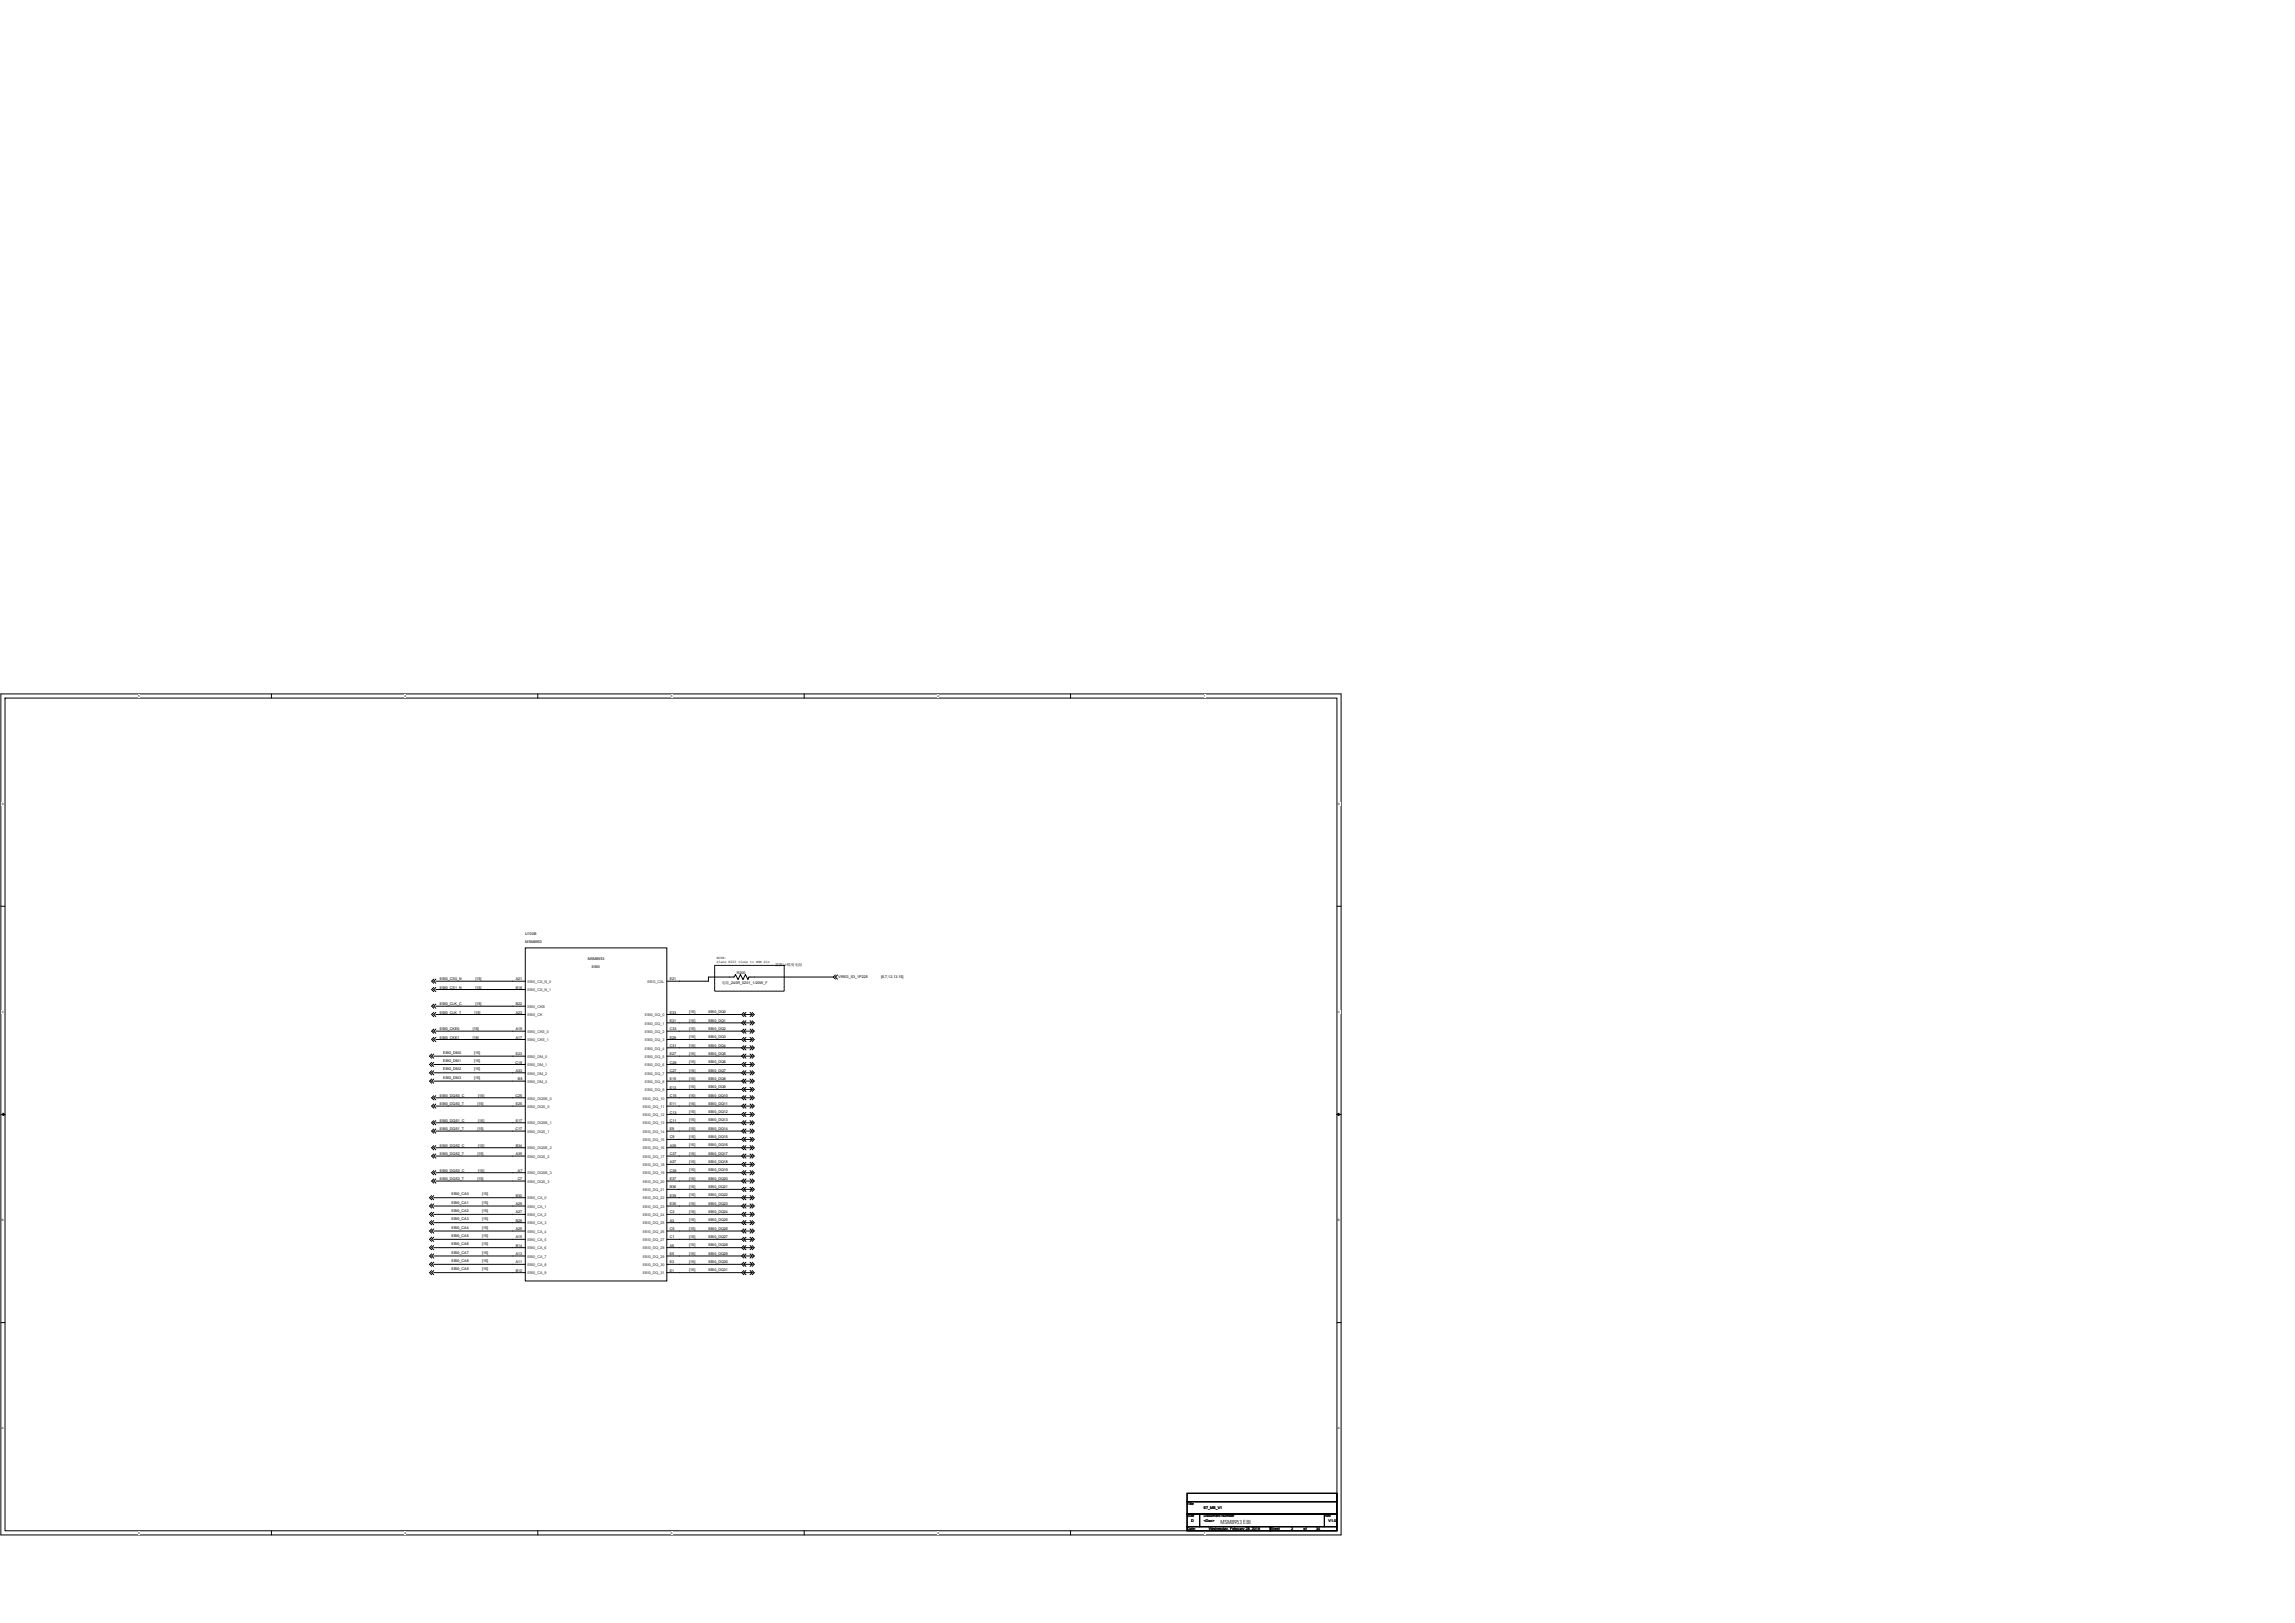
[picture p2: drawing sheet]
<svg xmlns="http://www.w3.org/2000/svg" width="420mm" height="297mm" viewBox="0 0 420 297" stroke-linecap="round" stroke-linejoin="round" font-family="sans-serif">
<defs><g id="words">
<text font-size="1.1" x="223.4" y="278.9">MSM8953 EBI</text>
<g font-size=".7">
<text x="96.2" y="171">U100B</text>
<text x="96.2" y="172.6">MSM8953</text>
<text x="80.5" y="179.4">EBI0_CS0_N</text>
<text x="87" y="179.4">[15]</text>
<text x="94.4" y="179.4">A21</text>
<text x="107.6" y="175.6">MSM8953</text>
<text x="108.4" y="177.1">EBI0</text>
<text x="122.6" y="179.4">E21</text>
<text x="131.2" y="175.6">NOTE:</text>
<text x="131.2" y="176.3">Place R200 close to MSM Pin</text>
<text x="134.9" y="178.2">R200</text>
<text x="141.9" y="176.7">需要1%精度电阻</text>
<text x="153.5" y="179">VREG_S3_1P225</text>
<text x="161.3" y="179">[6,7,12,13,15]</text>
<text x="80.5" y="181">EBI0_CS1_N</text>
<text x="80.5" y="185.5">EBI0_CLK_T</text>
<text x="80.5" y="184">EBI0_CLK_C</text>
<text x="86.9" y="185.5">[15]</text>
<text x="87" y="181">[15]</text>
<text x="87" y="184">[15]</text>
<text x="94.4" y="185.5">A23</text>
<text x="94.4" y="184">B22</text>
<text x="94.4" y="180.9">B18</text>
<text x="122.6" y="185.5">E33</text>
<text x="126.2" y="185.4">[15]</text>
<text x="129.7" y="185.4">EBI0_DQ0</text>
<text x="132.1" y="180">电阻_240R_0201_1/20W_F</text>
<text x="80.5" y="188.6">EBI0_CKE0</text>
<text x="80.5" y="190.1">EBI0_CKE1</text>
<text x="86.6" y="188.6">[15]</text>
<text x="86.6" y="190.1">[15]</text>
<text x="94.4" y="190.1">A17</text>
<text x="94.4" y="188.6">A19</text>
<text x="122.6" y="191.6">C31</text>
<text x="122.6" y="190.1">E29</text>
<text x="122.6" y="188.6">C33</text>
<text x="122.6" y="187">E31</text>
<text x="126.2" y="187">[15]</text>
<text x="126.2" y="188.5">[15]</text>
<text x="126.2" y="190">[15]</text>
<text x="126.2" y="191.5">[15]</text>
<text x="129.7" y="187">EBI0_DQ1</text>
<text x="129.7" y="188.5">EBI0_DQ2</text>
<text x="129.7" y="190">EBI0_DQ3</text>
<text x="129.7" y="191.5">EBI0_DQ4</text>
<text x="81.2" y="192.8">EBI0_DM0</text>
<text x="81.2" y="194.4">EBI0_DM1</text>
<text x="81.2" y="195.9">EBI0_DM2</text>
<text x="81.2" y="197.4">EBI0_DM3</text>
<text x="86.8" y="192.8">[15]</text>
<text x="86.8" y="194.4">[15]</text>
<text x="86.8" y="195.9">[15]</text>
<text x="86.8" y="197.4">[15]</text>
<text x="94.4" y="194.6">C19</text>
<text x="94.4" y="196.2">A33</text>
<text x="94.4" y="193.1">E23</text>
<text x="94.8" y="197.7">B8</text>
<text x="122.6" y="197.7">E15</text>
<text x="122.6" y="196.2">C27</text>
<text x="122.6" y="194.6">C29</text>
<text x="122.6" y="193.1">E27</text>
<text x="126.2" y="193.1">[15]</text>
<text x="126.2" y="194.6">[15]</text>
<text x="126.2" y="197.6">[15]</text>
<text x="126.2" y="196.1">[15]</text>
<text x="129.7" y="193.1">EBI0_DQ5</text>
<text x="129.7" y="194.6">EBI0_DQ6</text>
<text x="129.7" y="197.6">EBI0_DQ8</text>
<text x="129.7" y="196.1">EBI0_DQ7</text>
<text x="80.5" y="202.3">EBI0_DQS0_T</text>
<text x="80.5" y="200.8">EBI0_DQS0_C</text>
<text x="87.4" y="202.3">[15]</text>
<text x="87.6" y="200.8">[15]</text>
<text x="94.4" y="200.7">C25</text>
<text x="94.4" y="202.3">E25</text>
<text x="122.6" y="199.2">E13</text>
<text x="122.6" y="203.8">C13</text>
<text x="122.6" y="202.3">E11</text>
<text x="122.6" y="200.7">C15</text>
<text x="126.2" y="199.2">[15]</text>
<text x="126.2" y="200.7">[15]</text>
<text x="126.2" y="203.7">[15]</text>
<text x="126.2" y="202.2">[15]</text>
<text x="129.7" y="199.2">EBI0_DQ9</text>
<text x="129.7" y="200.7">EBI0_DQ10</text>
<text x="129.7" y="203.7">EBI0_DQ12</text>
<text x="129.7" y="202.2">EBI0_DQ11</text>
<text x="80.5" y="209.9">EBI0_DQS2_C</text>
<text x="80.5" y="206.9">EBI0_DQS1_T</text>
<text x="80.5" y="205.3">EBI0_DQS1_C</text>
<text x="87.4" y="206.9">[15]</text>
<text x="87.6" y="209.9">[15]</text>
<text x="87.6" y="205.3">[15]</text>
<text x="94.4" y="206.8">C17</text>
<text x="94.4" y="209.9">B34</text>
<text x="94.4" y="205.3">E17</text>
<text x="122.6" y="209.9">A39</text>
<text x="122.6" y="208.4">C9</text>
<text x="122.6" y="206.8">E9</text>
<text x="122.6" y="205.3">C11</text>
<text x="126.2" y="205.3">[15]</text>
<text x="126.2" y="206.8">[15]</text>
<text x="126.2" y="209.8">[15]</text>
<text x="126.2" y="208.3">[15]</text>
<text x="129.7" y="205.3">EBI0_DQ13</text>
<text x="129.7" y="206.8">EBI0_DQ14</text>
<text x="129.7" y="209.8">EBI0_DQ16</text>
<text x="129.7" y="208.3">EBI0_DQ15</text>
<text x="80.5" y="214.5">EBI0_DQS3_C</text>
<text x="80.5" y="211.4">EBI0_DQS2_T</text>
<text x="87.4" y="211.4">[15]</text>
<text x="87.6" y="214.5">[15]</text>
<text x="94.4" y="211.4">A35</text>
<text x="94.8" y="216">C7</text>
<text x="94.8" y="214.5">A7</text>
<text x="122.6" y="216">E37</text>
<text x="122.6" y="214.5">C39</text>
<text x="122.6" y="212.9">A37</text>
<text x="122.6" y="211.4">C37</text>
<text x="126.2" y="211.3">[15]</text>
<text x="126.2" y="212.9">[15]</text>
<text x="126.2" y="215.9">[15]</text>
<text x="126.2" y="214.4">[15]</text>
<text x="129.7" y="211.3">EBI0_DQ17</text>
<text x="129.7" y="212.9">EBI0_DQ18</text>
<text x="129.7" y="215.9">EBI0_DQ20</text>
<text x="129.7" y="214.4">EBI0_DQ19</text>
<text x="80.5" y="216">EBI0_DQS3_T</text>
<text x="82.7" y="218.8">EBI0_CA0</text>
<text x="82.7" y="220.3">EBI0_CA1</text>
<text x="82.7" y="221.8">EBI0_CA2</text>
<text x="87.4" y="216">[15]</text>
<text x="88.3" y="218.8">[15]</text>
<text x="88.3" y="220.3">[15]</text>
<text x="88.3" y="221.8">[15]</text>
<text x="94.4" y="220.6">A29</text>
<text x="94.4" y="219">B30</text>
<text x="122.6" y="220.6">E35</text>
<text x="122.6" y="219">E39</text>
<text x="122.6" y="217.5">B36</text>
<text x="126.2" y="217.4">[15]</text>
<text x="126.2" y="219">[15]</text>
<text x="126.2" y="220.5">[15]</text>
<text x="129.7" y="217.4">EBI0_DQ21</text>
<text x="129.7" y="219">EBI0_DQ22</text>
<text x="129.7" y="220.5">EBI0_DQ23</text>
<text x="82.7" y="223.3">EBI0_CA3</text>
<text x="82.7" y="224.9">EBI0_CA4</text>
<text x="82.7" y="226.4">EBI0_CA5</text>
<text x="82.7" y="227.9">EBI0_CA6</text>
<text x="88.3" y="223.3">[15]</text>
<text x="88.3" y="224.9">[15]</text>
<text x="88.3" y="226.4">[15]</text>
<text x="88.3" y="227.9">[15]</text>
<text x="94.4" y="226.7">A15</text>
<text x="94.4" y="225.1">A25</text>
<text x="94.4" y="223.6">B26</text>
<text x="94.4" y="222.1">A27</text>
<text x="122.6" y="226.7">C1</text>
<text x="122.6" y="225.1">C5</text>
<text x="122.6" y="223.6">A3</text>
<text x="122.6" y="222.1">C3</text>
<text x="126.2" y="222">[15]</text>
<text x="126.2" y="223.5">[15]</text>
<text x="126.2" y="225.1">[15]</text>
<text x="126.2" y="226.6">[15]</text>
<text x="129.7" y="222">EBI0_DQ24</text>
<text x="129.7" y="223.5">EBI0_DQ25</text>
<text x="129.7" y="225.1">EBI0_DQ26</text>
<text x="129.7" y="226.6">EBI0_DQ27</text>
<text x="82.7" y="229.4">EBI0_CA7</text>
<text x="82.7" y="230.9">EBI0_CA8</text>
<text x="82.7" y="232.5">EBI0_CA9</text>
<text x="88.3" y="229.4">[15]</text>
<text x="88.3" y="230.9">[15]</text>
<text x="88.3" y="232.5">[15]</text>
<text x="94.4" y="232.7">B10</text>
<text x="94.4" y="231.2">A11</text>
<text x="94.4" y="229.7">A13</text>
<text x="94.4" y="228.2">B14</text>
<text x="122.6" y="232.7">E1</text>
<text x="122.6" y="231.2">E3</text>
<text x="122.6" y="229.7">E5</text>
<text x="122.6" y="228.2">A5</text>
<text x="126.2" y="228.1">[15]</text>
<text x="126.2" y="229.6">[15]</text>
<text x="126.2" y="232.7">[15]</text>
<text x="126.2" y="231.2">[15]</text>
<text x="129.7" y="228.1">EBI0_DQ28</text>
<text x="129.7" y="229.6">EBI0_DQ29</text>
<text x="129.7" y="232.7">EBI0_DQ31</text>
<text x="129.7" y="231.2">EBI0_DQ30</text>
<text x="217.3" y="275.4">Title</text>
<text x="217.3" y="277.7">Size</text>
<text x="217.3" y="280">Date:</text>
<text x="218.1" y="278.5">D</text>
<text x="220.4" y="277.7">Document Number</text>
<text x="220.4" y="278.5">&lt;Doc&gt;</text>
<text x="220.4" y="276.2">E7_MB_V1</text>
<text x="221.3" y="280">Wednesday, February 28, 2018</text>
<text x="232.6" y="280">Sheet</text>
<text x="236.4" y="280">2</text>
<text x="238.7" y="280">of</text>
<text x="240.9" y="280">34</text>
<text x="242.5" y="277.7">Rev</text>
<text x="243.2" y="278.5">V1.0</text>
</g>
<g font-size=".7" fill="#333">
<text x="96.6" y="179.9">EBI0_CS_N_0</text>
<text x="118.5" y="179.9">EBI0_CAL</text>
<text x="96.6" y="186">EBI0_CK</text>
<text x="96.6" y="184.5">EBI0_CKB</text>
<text x="96.6" y="181.4">EBI0_CS_N_1</text>
<text x="118.1" y="186">EBI0_DQ_0</text>
<text x="96.6" y="190.6">EBI0_CKE_1</text>
<text x="96.6" y="189">EBI0_CKE_0</text>
<text x="118.1" y="190.6">EBI0_DQ_3</text>
<text x="118.1" y="189">EBI0_DQ_2</text>
<text x="118.1" y="187.5">EBI0_DQ_1</text>
<text x="96.6" y="196.7">EBI0_DM_2</text>
<text x="96.6" y="195.1">EBI0_DM_1</text>
<text x="96.6" y="193.6">EBI0_DM_0</text>
<text x="118.1" y="196.7">EBI0_DQ_7</text>
<text x="118.1" y="195.1">EBI0_DQ_6</text>
<text x="118.1" y="193.6">EBI0_DQ_5</text>
<text x="118.1" y="192.1">EBI0_DQ_4</text>
<text x="96.6" y="202.8">EBI0_DQS_0</text>
<text x="96.6" y="201.2">EBI0_DQSB_0</text>
<text x="96.6" y="198.2">EBI0_DM_3</text>
<text x="117.7" y="202.8">EBI0_DQ_11</text>
<text x="117.7" y="201.2">EBI0_DQ_10</text>
<text x="118.1" y="199.7">EBI0_DQ_9</text>
<text x="118.1" y="198.2">EBI0_DQ_8</text>
<text x="96.6" y="207.3">EBI0_DQS_1</text>
<text x="96.6" y="205.8">EBI0_DQSB_1</text>
<text x="117.7" y="208.9">EBI0_DQ_15</text>
<text x="117.7" y="207.3">EBI0_DQ_14</text>
<text x="117.7" y="205.8">EBI0_DQ_13</text>
<text x="117.7" y="204.3">EBI0_DQ_12</text>
<text x="96.6" y="214.9">EBI0_DQSB_3</text>
<text x="96.6" y="211.9">EBI0_DQS_2</text>
<text x="96.6" y="210.4">EBI0_DQSB_2</text>
<text x="117.7" y="214.9">EBI0_DQ_19</text>
<text x="117.7" y="213.4">EBI0_DQ_18</text>
<text x="117.7" y="211.9">EBI0_DQ_17</text>
<text x="117.7" y="210.4">EBI0_DQ_16</text>
<text x="96.6" y="221">EBI0_CA_1</text>
<text x="96.6" y="219.5">EBI0_CA_0</text>
<text x="96.6" y="216.5">EBI0_DQS_3</text>
<text x="117.7" y="221">EBI0_DQ_23</text>
<text x="117.7" y="219.5">EBI0_DQ_22</text>
<text x="117.7" y="218">EBI0_DQ_21</text>
<text x="117.7" y="216.5">EBI0_DQ_20</text>
<text x="96.6" y="227.1">EBI0_CA_5</text>
<text x="96.6" y="225.6">EBI0_CA_4</text>
<text x="96.6" y="224.1">EBI0_CA_3</text>
<text x="96.6" y="222.6">EBI0_CA_2</text>
<text x="117.7" y="227.1">EBI0_DQ_27</text>
<text x="117.7" y="225.6">EBI0_DQ_26</text>
<text x="117.7" y="224.1">EBI0_DQ_25</text>
<text x="117.7" y="222.6">EBI0_DQ_24</text>
<text x="96.6" y="233.2">EBI0_CA_9</text>
<text x="96.6" y="231.7">EBI0_CA_8</text>
<text x="96.6" y="230.2">EBI0_CA_7</text>
<text x="96.6" y="228.7">EBI0_CA_6</text>
<text x="117.7" y="233.2">EBI0_DQ_31</text>
<text x="117.7" y="231.7">EBI0_DQ_30</text>
<text x="117.7" y="230.2">EBI0_DQ_29</text>
<text x="117.7" y="228.7">EBI0_DQ_28</text>
</g>
<g font-size=".5">
<text x="25.3" y="127.6">5</text>
<text x="74.1" y="127.6">4</text>
<text x="122.8" y="127.6">3</text>
<text x="171.6" y="127.6">2</text>
<text x="220.4" y="127.6">1</text>
<text x=".3" y="147.3">D</text>
<text x="245" y="147.3">D</text>
<text x=".3" y="185.4">C</text>
<text x="245" y="185.4">C</text>
<text x=".3" y="223.5">B</text>
<text x="245" y="223.5">B</text>
<text x=".3" y="261.6">A</text>
<text x="245" y="261.6">A</text>
<text x="25.3" y="280.7">5</text>
<text x="74.1" y="280.7">4</text>
<text x="122.8" y="280.7">3</text>
<text x="171.6" y="280.7">2</text>
<text x="220.4" y="280.7">1</text>
</g>
</g></defs>
<path d="M.2 127h245.3v153.9h-245.3zM.9 127.8h243.9v152.4h-243.9z" fill="none" stroke="#000" stroke-width=".18"/>
<g fill="#fff">
<path d="M25.3 127.1h.3v.6h-.3z"/>
<path d="M25.3 280.2h.3v.6h-.3z"/>
</g>
<path d="M49.7 127v.8M49.7 280.2v.7" fill="none" stroke="#000" stroke-width=".18"/>
<g fill="#fff">
<path d="M74.1 127.1h.3v.6h-.3z"/>
<path d="M74.1 280.2h.3v.6h-.3z"/>
</g>
<path d="M98.5 127v.8M98.5 280.2v.7" fill="none" stroke="#000" stroke-width=".18"/>
<g fill="#fff">
<path d="M122.8 127.1h.3v.6h-.3z"/>
<path d="M122.8 280.2h.3v.6h-.3z"/>
</g>
<path d="M147.2 127v.8M147.2 280.2v.7" fill="none" stroke="#000" stroke-width=".18"/>
<g fill="#fff">
<path d="M171.6 127.1h.3v.6h-.3z"/>
<path d="M171.6 280.2h.3v.6h-.3z"/>
</g>
<path d="M196 127v.8M196 280.2v.7" fill="none" stroke="#000" stroke-width=".18"/>
<g fill="#fff">
<path d="M220.4 127.1h.3v.6h-.3z"/>
<path d="M220.4 280.2h.3v.6h-.3z"/>
<path d="M.3 146.8h.4v.6h-.4z"/>
<path d="M245 146.8h.3v.6h-.3z"/>
<path d="M.3 184.9h.4v.6h-.4z"/>
<path d="M245 184.9h.3v.6h-.3z"/>
</g>
<path d="M.2 165.9h.7M244.8 165.9h.7" fill="none" stroke="#000" stroke-width=".18"/>
<g fill="#fff">
<path d="M.3 223h.4v.6h-.4z"/>
<path d="M245 223h.3v.6h-.3z"/>
</g>
<path d="M.2 204h.7M244.8 204h.7" fill="none" stroke="#000" stroke-width=".18"/>
<path d="M.5 203.7l.4 .3-.4 .2zM244.8 204l.3-.3v.5z" fill="#000" stroke="#000" stroke-width=".18"/>
<g fill="#fff">
<path d="M.3 261.1h.4v.6h-.4z"/>
<path d="M245 261.1h.3v.6h-.3z"/>
</g>
<g fill="none" stroke="#000" stroke-width=".18">
<path d="M79.4 179.2l-.4 .4 .4 .4M79.8 179.2l-.4 .4 .4 .4M79.8 179.6h16.4M96.2 173.5h25.9v60.9h-25.9zM130.8 176.7h12.8v4.7h-12.8zM134.3 178.8h.1M134.3 178.8h.1l.3-.4 .4 .9 .5-.9 .4 .9 .5-.9 .4 .9 .2-.5h.2M134.3 178.8h-4.6v.8h-7.6M137.3 178.8h.1M152.6 178.8l.3 .4M152.6 178.8h-15.3M152.9 178.4l-.3 .4"/>
<path d="M153.3 178.4l-.4 .4 .4 .4M79 192.9l-.4 .4 .4 .4M79 194.4l-.4 .4 .4 .4M79 196l-.4 .3 .4 .4M79 197.5l-.4 .4 .4 .3M79.4 180.7l-.4 .4 .4 .4M79.4 188.3l-.4 .4 .4 .4M79.4 185.3l-.4 .4 .4 .4M79.4 183.8l-.4 .3 .4 .4M79.4 189.9l-.4 .3 .4 .4M79.4 192.9l-.4 .4 .4 .4M79.4 194.4l-.4 .4 .4 .4"/>
<path d="M79.4 196l-.4 .3 .4 .4M79.4 197.5l-.4 .4 .4 .3M79.4 197.9h16.8M79.4 196.3h16.8M79.4 194.8h16.8M79.4 193.3h16.8M79.8 180.7l-.4 .4 .4 .4M79.8 188.3l-.4 .4 .4 .4M79.8 185.3l-.4 .4 .4 .4M79.8 183.8l-.4 .3 .4 .4M79.8 189.9l-.4 .3 .4 .4M79.8 190.2h16.4"/>
<path d="M79.8 188.7h16.4M79.8 185.7h16.4M79.8 184.1h16.4M79.8 181.1h16.4M135.8 185.7l.4 .4M135.8 187.2l.4 .4M135.8 188.7l.4 .4M135.8 190.2l.4 .4M135.8 191.8l.4 .4M135.8 193.3l.4 .4M135.8 194.8l.4 .4M135.8 197.9l.4 .3"/>
<path d="M135.8 196.3l.4 .4M135.8 199.4l.4 .4M135.8 199.4h-13.7M135.8 197.9h-13.7M135.8 196.3h-13.7M135.8 194.8h-13.7M135.8 193.3h-13.7M135.8 191.8h-13.7M135.8 190.2h-13.7M135.8 188.7h-13.7M135.8 187.2h-13.7M135.8 185.7h-13.7"/>
<path d="M136.2 185.7l.4 .4M136.2 187.2l.4 .4M136.2 188.7l.4 .4M136.2 190.2l.4 .4M136.2 191.8l.4 .4M136.2 193.3l.4 .4M136.2 194.8l.4 .4M136.2 197.9l.4 .3M136.2 196.3l.4 .4M136.2 199.4l.4 .4M136.2 185.7h1.5M136.2 187.2h1.5"/>
<path d="M136.2 188.7h1.5M136.2 190.2h1.5M136.2 191.8h1.5M136.2 193.3h1.5M136.2 194.8h1.5M136.2 197.9h1.5M136.2 196.3h1.5M136.2 199.4h1.5M136.2 185.3l-.4 .4M136.2 186.8l-.4 .4M136.2 188.3l-.4 .4M136.2 189.9l-.4 .3"/>
<path d="M136.2 191.4l-.4 .4M136.2 192.9l-.4 .4M136.2 194.4l-.4 .4M136.2 197.5l-.4 .4M136.2 196l-.4 .3M136.2 199l-.4 .4M136.6 185.3l-.4 .4M136.6 186.8l-.4 .4M136.6 188.3l-.4 .4M136.6 189.9l-.4 .3M136.6 191.4l-.4 .4M136.6 192.9l-.4 .4"/>
<path d="M136.6 194.4l-.4 .4M136.6 197.5l-.4 .4M136.6 196l-.4 .3M136.6 199l-.4 .4M137.3 185.3l.4 .4M137.3 186.8l.4 .4M137.3 188.3l.4 .4M137.3 189.9l.4 .3M137.3 191.4l.4 .4M137.3 192.9l.4 .4M137.3 194.4l.4 .4M137.3 197.5l.4 .4"/>
<path d="M137.3 196l.4 .3M137.3 199l.4 .4M137.7 185.3l.4 .4-.4 .4M137.7 186.8l.4 .4-.4 .4M137.7 188.3l.4 .4-.4 .4M137.7 189.9l.4 .3-.4 .4M137.7 191.4l.4 .4-.4 .4M137.7 192.9l.4 .4-.4 .4M137.7 194.4l.4 .4-.4 .4M137.7 197.5l.4 .4-.4 .3M137.7 196l.4 .3-.4 .4M137.7 199l.4 .4-.4 .4"/>
<path d="M137.7 185.7l-.4 .4M137.7 187.2l-.4 .4M137.7 188.7l-.4 .4M137.7 190.2l-.4 .4M137.7 191.8l-.4 .4M137.7 193.3l-.4 .4M137.7 194.8l-.4 .4M137.7 197.9l-.4 .3M137.7 196.3l-.4 .4M137.7 199.4l-.4 .4M79 218.8l-.4 .4 .4 .4M79.4 202.1l-.4 .3 .4 .4"/>
<path d="M79.4 200.5l-.4 .4 .4 .4M79.4 209.7l-.4 .4 .4 .3M79.4 206.6l-.4 .4 .4 .4M79.4 205.1l-.4 .4 .4 .4M79.4 215.8l-.4 .4 .4 .3M79.4 214.2l-.4 .4 .4 .4M79.4 211.2l-.4 .4 .4 .4M79.4 218.8l-.4 .4 .4 .4M79.4 219.2h16.8M79.8 202.1l-.4 .3 .4 .4M79.8 200.5l-.4 .4 .4 .4M79.8 209.7l-.4 .4 .4 .3"/>
<path d="M79.8 206.6l-.4 .4 .4 .4M79.8 205.1l-.4 .4 .4 .4M79.8 215.8l-.4 .4 .4 .3M79.8 214.2l-.4 .4 .4 .4M79.8 211.2l-.4 .4 .4 .4M79.8 216.2h16.4M79.8 214.6h16.4M79.8 211.6h16.4M79.8 210.1h16.4M79.8 207h16.4M79.8 205.5h16.4M79.8 202.4h16.4"/>
<path d="M79.8 200.9h16.4M135.8 200.9l.4 .4M135.8 204l.4 .3M135.8 202.4l.4 .4M135.8 205.5l.4 .4M135.8 207l.4 .4M135.8 210.1l.4 .3M135.8 208.5l.4 .4M135.8 211.6l.4 .4M135.8 213.1l.4 .4M135.8 216.2l.4 .3M135.8 214.6l.4 .4"/>
<path d="M135.8 217.7l.4 .4M135.8 219.2l.4 .4M135.8 219.2h-13.7M135.8 217.7h-13.7M135.8 216.2h-13.7M135.8 214.6h-13.7M135.8 213.1h-13.7M135.8 211.6h-13.7M135.8 210.1h-13.7M135.8 208.5h-13.7M135.8 207h-13.7M135.8 205.5h-13.7"/>
<path d="M135.8 204h-13.7M135.8 202.4h-13.7M135.8 200.9h-13.7M136.2 200.9l.4 .4M136.2 204l.4 .3M136.2 202.4l.4 .4M136.2 205.5l.4 .4M136.2 207l.4 .4M136.2 210.1l.4 .3M136.2 208.5l.4 .4M136.2 211.6l.4 .4M136.2 213.1l.4 .4"/>
<path d="M136.2 216.2l.4 .3M136.2 214.6l.4 .4M136.2 217.7l.4 .4M136.2 219.2l.4 .4M136.2 200.9h1.5M136.2 204h1.5M136.2 202.4h1.5M136.2 205.5h1.5M136.2 207h1.5M136.2 210.1h1.5M136.2 208.5h1.5M136.2 211.6h1.5"/>
<path d="M136.2 213.1h1.5M136.2 216.2h1.5M136.2 214.6h1.5M136.2 217.7h1.5M136.2 219.2h1.5M136.2 200.5l-.4 .4M136.2 203.6l-.4 .4M136.2 202.1l-.4 .3M136.2 205.1l-.4 .4M136.2 206.6l-.4 .4M136.2 209.7l-.4 .4M136.2 208.2l-.4 .3"/>
<path d="M136.2 211.2l-.4 .4M136.2 212.7l-.4 .4M136.2 215.8l-.4 .4M136.2 214.2l-.4 .4M136.2 217.3l-.4 .4M136.2 218.8l-.4 .4M136.6 200.5l-.4 .4M136.6 203.6l-.4 .4M136.6 202.1l-.4 .3M136.6 205.1l-.4 .4M136.6 206.6l-.4 .4M136.6 209.7l-.4 .4"/>
<path d="M136.6 208.2l-.4 .3M136.6 211.2l-.4 .4M136.6 212.7l-.4 .4M136.6 215.8l-.4 .4M136.6 214.2l-.4 .4M136.6 217.3l-.4 .4M136.6 218.8l-.4 .4M137.3 200.5l.4 .4M137.3 203.6l.4 .4M137.3 202.1l.4 .3M137.3 205.1l.4 .4M137.3 206.6l.4 .4"/>
<path d="M137.3 209.7l.4 .4M137.3 208.2l.4 .3M137.3 211.2l.4 .4M137.3 212.7l.4 .4M137.3 215.8l.4 .4M137.3 214.2l.4 .4M137.3 217.3l.4 .4M137.3 218.8l.4 .4M137.7 200.5l.4 .4-.4 .4M137.7 203.6l.4 .4-.4 .3M137.7 202.1l.4 .3-.4 .4M137.7 205.1l.4 .4-.4 .4"/>
<path d="M137.7 206.6l.4 .4-.4 .4M137.7 209.7l.4 .4-.4 .3M137.7 208.2l.4 .3-.4 .4M137.7 211.2l.4 .4-.4 .4M137.7 212.7l.4 .4-.4 .4M137.7 215.8l.4 .4-.4 .3M137.7 214.2l.4 .4-.4 .4M137.7 217.3l.4 .4-.4 .4M137.7 218.8l.4 .4-.4 .4M137.7 200.9l-.4 .4M137.7 204l-.4 .3M137.7 202.4l-.4 .4"/>
<path d="M137.7 205.5l-.4 .4M137.7 207l-.4 .4M137.7 210.1l-.4 .3M137.7 208.5l-.4 .4M137.7 211.6l-.4 .4M137.7 213.1l-.4 .4M137.7 216.2l-.4 .3M137.7 214.6l-.4 .4M137.7 217.7l-.4 .4M137.7 219.2l-.4 .4M79 220.3l-.4 .4 .4 .4M79 221.9l-.4 .3 .4 .4"/>
<path d="M79 223.4l-.4 .4 .4 .4M79 224.9l-.4 .4 .4 .4M79 226.4l-.4 .4 .4 .4M79 228l-.4 .3 .4 .4M79 229.5l-.4 .4 .4 .4M79 231l-.4 .4 .4 .4M79 232.5l-.4 .4 .4 .4M79.4 220.3l-.4 .4 .4 .4M79.4 221.9l-.4 .3 .4 .4M79.4 223.4l-.4 .4 .4 .4M79.4 224.9l-.4 .4 .4 .4M79.4 226.4l-.4 .4 .4 .4"/>
<path d="M79.4 228l-.4 .3 .4 .4M79.4 229.5l-.4 .4 .4 .4M79.4 231l-.4 .4 .4 .4M79.4 232.5l-.4 .4 .4 .4M79.4 232.9h16.8M79.4 231.4h16.8M79.4 229.9h16.8M79.4 228.3h16.8M79.4 226.8h16.8M79.4 225.3h16.8M79.4 223.8h16.8M79.4 222.2h16.8"/>
<path d="M79.4 220.7h16.8M135.8 222.2l.4 .4M135.8 220.7l.4 .4M135.8 223.8l.4 .4M135.8 225.3l.4 .4M135.8 228.3l.4 .4M135.8 226.8l.4 .4M135.8 229.9l.4 .4M135.8 232.9l.4 .4M135.8 231.4l.4 .4M135.8 232.9h-13.7M135.8 231.4h-13.7"/>
<path d="M135.8 229.9h-13.7M135.8 228.3h-13.7M135.8 226.8h-13.7M135.8 225.3h-13.7M135.8 223.8h-13.7M135.8 222.2h-13.7M135.8 220.7h-13.7M136.2 222.2l.4 .4M136.2 220.7l.4 .4M136.2 223.8l.4 .4M136.2 225.3l.4 .4M136.2 228.3l.4 .4"/>
<path d="M136.2 226.8l.4 .4M136.2 229.9l.4 .4M136.2 232.9l.4 .4M136.2 231.4l.4 .4M136.2 222.2h1.5M136.2 220.7h1.5M136.2 223.8h1.5M136.2 225.3h1.5M136.2 228.3h1.5M136.2 226.8h1.5M136.2 229.9h1.5M136.2 232.9h1.5"/>
<path d="M136.2 231.4h1.5M136.2 221.9l-.4 .3M136.2 220.3l-.4 .4M136.2 223.4l-.4 .4M136.2 224.9l-.4 .4M136.2 228l-.4 .3M136.2 226.4l-.4 .4M136.2 229.5l-.4 .4M136.2 232.5l-.4 .4M136.2 231l-.4 .4M136.6 221.9l-.4 .3M136.6 220.3l-.4 .4"/>
<path d="M136.6 223.4l-.4 .4M136.6 224.9l-.4 .4M136.6 228l-.4 .3M136.6 226.4l-.4 .4M136.6 229.5l-.4 .4M136.6 232.5l-.4 .4M136.6 231l-.4 .4M137.3 221.9l.4 .3M137.3 220.3l.4 .4M137.3 223.4l.4 .4M137.3 224.9l.4 .4M137.3 228l.4 .3"/>
<path d="M137.3 226.4l.4 .4M137.3 229.5l.4 .4M137.3 232.5l.4 .4M137.3 231l.4 .4M137.7 221.9l.4 .3-.4 .4M137.7 220.3l.4 .4-.4 .4M137.7 223.4l.4 .4-.4 .4M137.7 224.9l.4 .4-.4 .4M137.7 228l.4 .3-.4 .4M137.7 226.4l.4 .4-.4 .4M137.7 229.5l.4 .4-.4 .4M137.7 232.5l.4 .4-.4 .4"/>
<path d="M137.7 231l.4 .4-.4 .4M137.7 222.2l-.4 .4M137.7 220.7l-.4 .4M137.7 223.8l-.4 .4M137.7 225.3l-.4 .4M137.7 228.3l-.4 .4M137.7 226.8l-.4 .4M137.7 229.9l-.4 .4M137.7 232.9l-.4 .4M137.7 231.4l-.4 .4M.2 242.1h.7M244.8 242.1h.7"/>
<path d="M217.3 273.3h27.5v1.5h-27.5zM217.3 274.8h27.5v2.3h-27.5zM217.3 279.4h15.3v.8h-15.3zM217.3 277.1h2.3v2.3h-2.3zM219.6 277.1h22.9v2.3h-22.9zM232.6 279.4h12.2v.8h-12.2zM242.5 277.1h2.3v2.3h-2.3z"/>
</g>
<use href="#words"/>
</svg>
